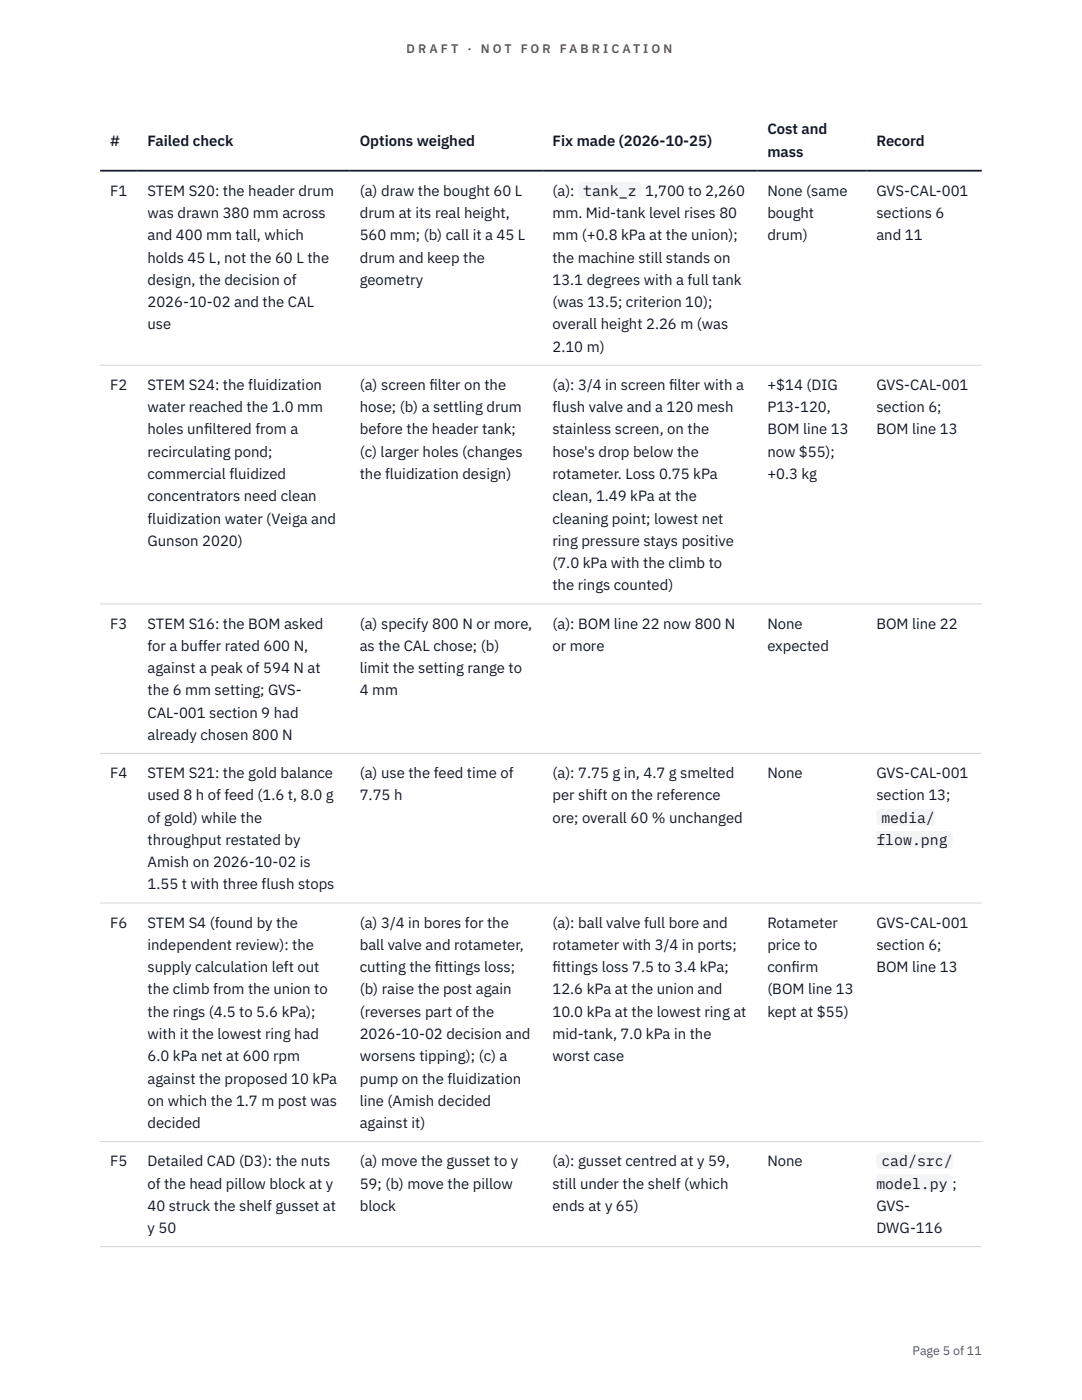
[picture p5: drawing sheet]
<svg xmlns="http://www.w3.org/2000/svg" width="216mm" height="279mm" viewBox="0 0 216 279" stroke-linecap="round" stroke-linejoin="round" font-family="sans-serif">
<defs><g id="words">
<g font-size="3" fill="#111827">
<text x="22" y="29.1">#</text>
<text x="29.4" y="29.1">Failed check</text>
<text x="71.8" y="29.1">Options weighed</text>
<text x="110.2" y="29.1">Fix made (2026-10-25)</text>
<text x="153.1" y="26.8">Cost and</text>
<text x="174.9" y="29.1">Record</text>
<text x="153.1" y="31.3">mass</text>
<text x="22" y="39.1">F1</text>
<text x="29.4" y="39.1">STEM S20: the header drum</text>
<text x="71.8" y="39.1">(a) draw the bought 60 L</text>
<text x="110.2" y="39.1">(a):</text>
<text x="116.4" y="39.1">tank_z</text>
<text x="128.7" y="39.1">1,700 to 2,260</text>
<text x="153.1" y="39.1">None (same</text>
<text x="174.9" y="39.1">GVS-CAL-001</text>
<text x="29.4" y="43.5">was drawn 380 mm across</text>
<text x="29.4" y="48">and 400 mm tall, which</text>
<text x="71.8" y="43.5">drum at its real height,</text>
<text x="71.8" y="48">560 mm; (b) call it a 45 L</text>
<text x="110.2" y="43.5">mm. Mid-tank level rises 80</text>
<text x="110.2" y="48">mm (+0.8 kPa at the union);</text>
<text x="153.1" y="43.5">bought</text>
<text x="153.1" y="48">drum)</text>
<text x="174.9" y="43.5">sections 6</text>
<text x="174.9" y="48">and 11</text>
<text x="29.4" y="52.4">holds 45 L, not the 60 L the</text>
<text x="71.8" y="52.4">drum and keep the</text>
<text x="110.2" y="52.4">the machine still stands on</text>
<text x="29.4" y="56.9">design, the decision of</text>
<text x="71.8" y="56.9">geometry</text>
<text x="110.2" y="56.9">13.1 degrees with a full tank</text>
<text x="29.4" y="61.3">2026-10-02 and the CAL</text>
<text x="29.4" y="65.7">use</text>
<text x="110.2" y="61.3">(was 13.5; criterion 10);</text>
<text x="110.2" y="65.7">overall height 2.26 m (was</text>
<text x="110.2" y="70.2">2.10 m)</text>
<text x="22" y="77.8">F2</text>
<text x="29.4" y="77.8">STEM S24: the fluidization</text>
<text x="71.8" y="77.8">(a) screen f</text>
<text x="85.7" y="77.8">ilter on the</text>
<text x="110.2" y="77.8">(a): 3/4 in screen f</text>
<text x="133.5" y="77.8">ilter with a</text>
<text x="153.1" y="77.8">+$14 (DIG</text>
<text x="174.9" y="77.8">GVS-CAL-001</text>
<text x="29.4" y="82.3">water reached the 1.0 mm</text>
<text x="71.8" y="82.3">hose; (b) a settling drum</text>
<text x="110.2" y="82.3">flush valve and a 120 mesh</text>
<text x="153.1" y="82.3">P13-120,</text>
<text x="174.9" y="82.3">section 6;</text>
<text x="29.4" y="86.7">holes unf</text>
<text x="40.7" y="86.7">iltered from a</text>
<text x="71.8" y="86.7">before the header tank;</text>
<text x="110.2" y="86.7">stainless screen, on the</text>
<text x="153.1" y="86.7">BOM line 13</text>
<text x="174.9" y="86.7">BOM line 13</text>
<text x="29.4" y="91.1">recirculating pond;</text>
<text x="29.4" y="95.6">commercial fluidized</text>
<text x="71.8" y="91.1">(c) larger holes (changes</text>
<text x="71.8" y="95.6">the fluidization design)</text>
<text x="110.2" y="91.1">hose's drop below the</text>
<text x="110.2" y="95.6">rotameter. Loss 0.75 kPa</text>
<text x="153.1" y="91.1">now $55);</text>
<text x="153.1" y="95.6">+0.3 kg</text>
<text x="29.4" y="100">concentrators need clean</text>
<text x="110.2" y="100">clean, 1.49 kPa at the</text>
<text x="29.4" y="104.5">fluidization water (Veiga and</text>
<text x="110.2" y="104.5">cleaning point; lowest net</text>
<text x="29.4" y="108.9">Gunson 2020)</text>
<text x="110.2" y="108.9">ring pressure stays positive</text>
<text x="110.2" y="113.4">(7.0 kPa with the climb to</text>
<text x="110.2" y="117.8">the rings counted)</text>
<text x="22" y="125.4">F3</text>
<text x="29.4" y="125.4">STEM S16: the BOM asked</text>
<text x="71.8" y="125.4">(a) specify 800 N or more,</text>
<text x="110.2" y="125.4">(a): BOM line 22 now 800 N</text>
<text x="153.1" y="125.4">None</text>
<text x="174.9" y="125.4">BOM line 22</text>
<text x="29.4" y="129.9">for a buffer rated 600 N,</text>
<text x="71.8" y="129.9">as the CAL chose; (b)</text>
<text x="110.2" y="129.9">or more</text>
<text x="153.1" y="129.9">expected</text>
<text x="29.4" y="134.3">against a peak of 594 N at</text>
<text x="71.8" y="134.3">limit the setting range to</text>
<text x="29.4" y="138.8">the 6 mm setting; GVS-</text>
<text x="29.4" y="143.2">CAL-001 section 9 had</text>
<text x="71.8" y="138.8">4 mm</text>
<text x="29.4" y="147.7">already chosen 800 N</text>
<text x="22" y="155.3">F4</text>
<text x="29.4" y="155.3">STEM S21: the gold balance</text>
<text x="71.8" y="155.3">(a) use the feed time of</text>
<text x="110.2" y="155.3">(a): 7.75 g in, 4.7 g smelted</text>
<text x="153.1" y="155.3">None</text>
<text x="174.9" y="155.3">GVS-CAL-001</text>
<text x="29.4" y="159.7">used 8 h of feed (1.6 t, 8.0 g</text>
<text x="71.8" y="159.7">7.75 h</text>
<text x="110.2" y="159.7">per shift on the reference</text>
<text x="174.9" y="159.7">section 13;</text>
<text x="29.4" y="164.2">of gold) while the</text>
<text x="110.2" y="164.2">ore; overall 60 % unchanged</text>
<text x="175.9" y="164.2">media/</text>
<text x="29.4" y="168.6">throughput restated by</text>
<text x="29.4" y="173.1">Amish on 2026-10-02 is</text>
<text x="174.9" y="168.6">flow.png</text>
<text x="29.4" y="177.5">1.55 t with three flush stops</text>
<text x="22" y="185.1">F6</text>
<text x="29.4" y="185.1">STEM S4 (found by the</text>
<text x="71.8" y="185.1">(a) 3/4 in bores for the</text>
<text x="110.2" y="185.1">(a): ball valve full bore and</text>
<text x="153.1" y="185.1">Rotameter</text>
<text x="174.9" y="185.1">GVS-CAL-001</text>
<text x="29.4" y="189.6">independent review): the</text>
<text x="71.8" y="189.6">ball valve and rotameter,</text>
<text x="110.2" y="189.6">rotameter with 3/4 in ports;</text>
<text x="153.1" y="189.6">price to</text>
<text x="174.9" y="189.6">section 6;</text>
<text x="29.4" y="194">supply calculation left out</text>
<text x="71.8" y="194">cutting the f</text>
<text x="86.7" y="194">ittings loss;</text>
<text x="110.2" y="194">f</text>
<text x="110.2" y="194">ittings loss 7.5 to 3.4 kPa;</text>
<text x="153.1" y="194">conf</text>
<text x="157.9" y="194">irm</text>
<text x="174.9" y="194">BOM line 13</text>
<text x="29.4" y="198.5">the climb from the union to</text>
<text x="29.4" y="202.9">the rings (4.5 to 5.6 kPa);</text>
<text x="71.8" y="198.5">(b) raise the post again</text>
<text x="71.8" y="202.9">(reverses part of the</text>
<text x="110.2" y="198.5">12.6 kPa at the union and</text>
<text x="110.2" y="202.9">10.0 kPa at the lowest ring at</text>
<text x="153.1" y="198.5">(BOM line 13</text>
<text x="153.1" y="202.9">kept at $55)</text>
<text x="29.4" y="207.4">with it the lowest ring had</text>
<text x="71.8" y="207.4">2026-10-02 decision and</text>
<text x="110.2" y="207.4">mid-tank, 7.0 kPa in the</text>
<text x="29.4" y="211.8">6.0 kPa net at 600 rpm</text>
<text x="71.8" y="211.8">worsens tipping); (c) a</text>
<text x="110.2" y="211.8">worst case</text>
<text x="29.4" y="216.2">against the proposed 10 kPa</text>
<text x="29.4" y="220.7">on which the 1.7 m post was</text>
<text x="71.8" y="216.2">pump on the fluidization</text>
<text x="71.8" y="220.7">line (Amish decided</text>
<text x="29.4" y="225.1">decided</text>
<text x="71.8" y="225.1">against it)</text>
<text x="22" y="232.8">F5</text>
<text x="29.4" y="232.8">Detailed CAD (D3): the nuts</text>
<text x="71.8" y="232.8">(a) move the gusset to y</text>
<text x="110.2" y="232.8">(a): gusset centred at y 59,</text>
<text x="153.1" y="232.8">None</text>
<text x="175.9" y="232.8">cad/src/</text>
<text x="29.4" y="237.2">of the head pillow block at y</text>
<text x="71.8" y="237.2">59; (b) move the pillow</text>
<text x="110.2" y="237.2">still under the shelf (which</text>
<text x="174.9" y="237.2">model.py</text>
<text x="190.1" y="237.2">;</text>
<text x="29.4" y="241.6">40 struck the shelf gusset at</text>
<text x="71.8" y="241.6">block</text>
<text x="110.2" y="241.6">ends at y 65)</text>
<text x="174.9" y="241.6">GVS-</text>
<text x="29.4" y="246.1">y 50</text>
<text x="174.9" y="246.1">DWG-116</text>
</g>
<g font-size="2.5" fill="#b45309">
<text x="81.1" y="10.5">D R A F T</text>
<text x="93.3" y="10.5">·</text>
<text x="95.9" y="10.5">N O T</text>
<text x="103.9" y="10.5">F O R</text>
<text x="111.7" y="10.5">F A B R I C A T I O N</text>
</g>
<text font-size="2.5" fill="#4b5563" x="182.1" y="270.3">Page 5 of 11</text>
</g></defs>
<path d="M20 72.9h175.9M20 120.5h175.9M20 150.4h175.9M20 180.2h175.9M20 227.8h175.9M20 248.8h175.9" fill="none" stroke="#d1d5db" stroke-width=".2"/>
<path d="M20 34.1h175.9" fill="none" stroke="#111827" stroke-width=".35"/>
<g fill="#f3f4f6">
<path d="M115.4 36.3h12.6v3.3h-12.6z"/>
<path d="M174.9 161.4h11.6v3.3h-11.6z"/>
<path d="M174.9 165.8h15.2v3.4h-15.2z"/>
<path d="M174.9 230h15.2v3.3h-15.2z"/>
<path d="M174.9 234.4h15.2v3.4h-15.2z"/>
</g>
<use href="#words"/>
</svg>
